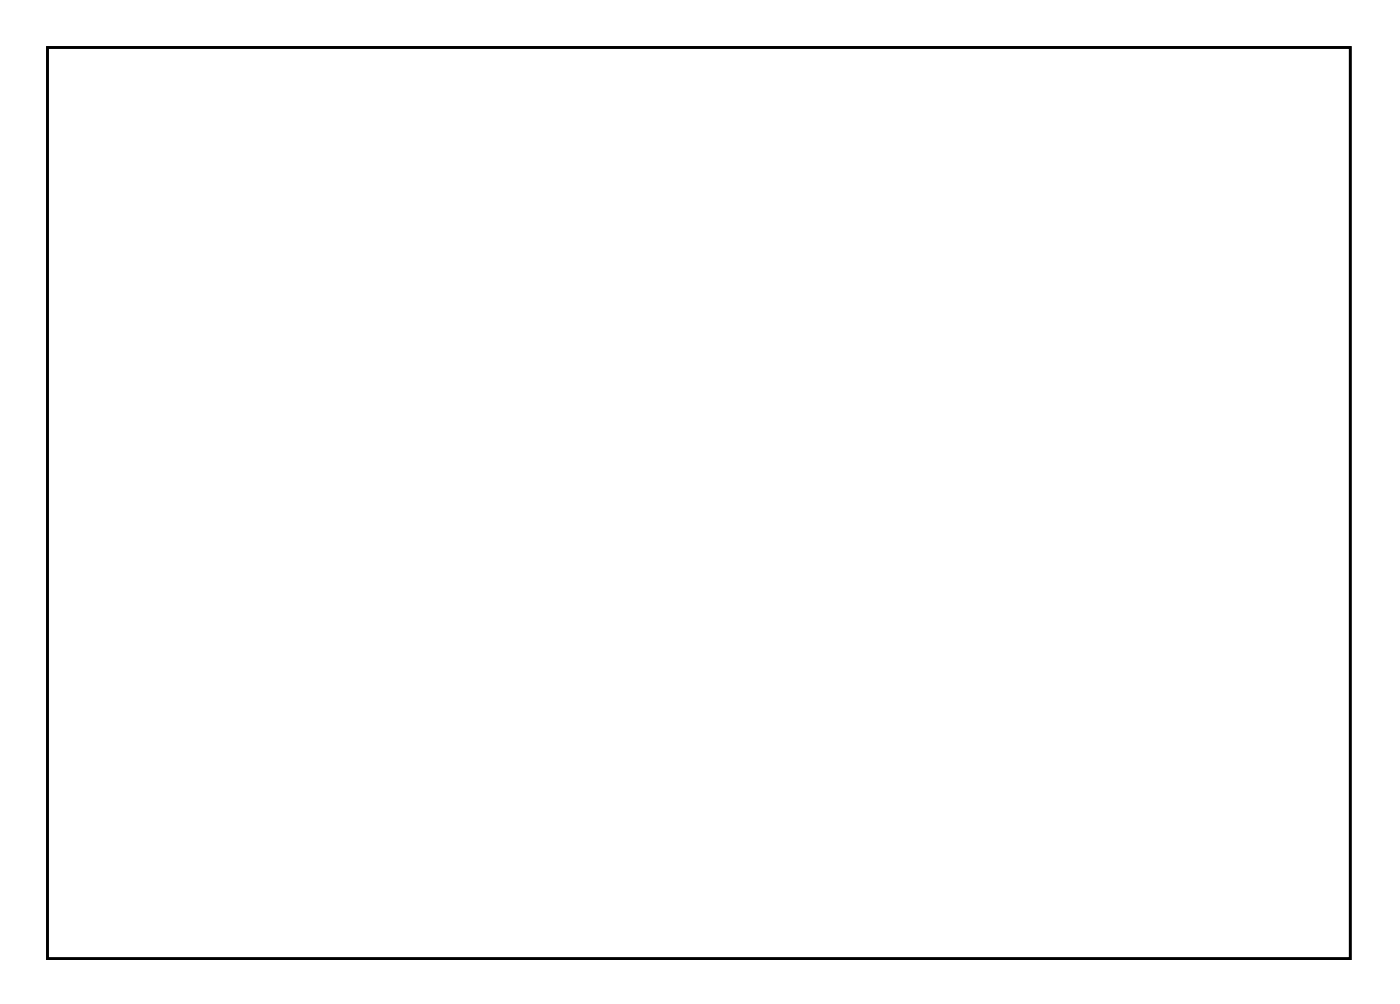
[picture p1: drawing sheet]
<svg xmlns="http://www.w3.org/2000/svg" width="107mm" height="77mm" viewBox="0 0 107 77" stroke-linecap="round" stroke-linejoin="round" font-family="sans-serif">
<path d="M3.6 3.6h99.8v69.8h-99.8z" fill="none" stroke="#000" stroke-width=".2"/>
<path d="M3.6 3.6v69.8h99.8v-69.8zM3.6 3.6h99.8v69.8h-99.8z" fill="#000"/>
<circle cx="86.2" cy="67.1" r="1.5" fill="#fff"/>
<circle cx="86.2" cy="67.1" r="1.5" fill="none" stroke="#fff" stroke-width=".76" stroke-linecap="butt"/>
<circle cx="84.8" cy="55.9" r=".8" fill="#fff"/>
<circle cx="84.8" cy="55.9" r=".8" fill="none" stroke="#fff" stroke-width=".85" stroke-linecap="butt"/>
<circle cx="86.2" cy="48" r="1.5" fill="#fff"/>
<circle cx="86.2" cy="48" r="1.5" fill="none" stroke="#fff" stroke-width=".76" stroke-linecap="butt"/>
<circle cx="69.5" cy="47.4" r=".69" fill="#fff"/>
<circle cx="69.5" cy="47.4" r=".69" fill="none" stroke="#fff" stroke-width=".64" stroke-linecap="butt"/>
<circle cx="69.5" cy="49.9" r=".69" fill="#fff"/>
<circle cx="69.5" cy="49.9" r=".69" fill="none" stroke="#fff" stroke-width=".64" stroke-linecap="butt"/>
<circle cx="69.5" cy="52.5" r=".69" fill="#fff"/>
<circle cx="69.5" cy="52.5" r=".69" fill="none" stroke="#fff" stroke-width=".64" stroke-linecap="butt"/>
<circle cx="69.5" cy="55" r=".69" fill="#fff"/>
<circle cx="69.5" cy="55" r=".69" fill="none" stroke="#fff" stroke-width=".64" stroke-linecap="butt"/>
<circle cx="69.5" cy="57.6" r=".69" fill="#fff"/>
<circle cx="69.5" cy="57.6" r=".69" fill="none" stroke="#fff" stroke-width=".64" stroke-linecap="butt"/>
<circle cx="69.5" cy="60.1" r=".69" fill="#fff"/>
<circle cx="69.5" cy="60.1" r=".69" fill="none" stroke="#fff" stroke-width=".64" stroke-linecap="butt"/>
<circle cx="69.5" cy="62.6" r=".69" fill="#fff"/>
<circle cx="69.5" cy="62.6" r=".69" fill="none" stroke="#fff" stroke-width=".64" stroke-linecap="butt"/>
<circle cx="69.5" cy="65.2" r=".69" fill="#fff"/>
<circle cx="69.5" cy="65.2" r=".69" fill="none" stroke="#fff" stroke-width=".64" stroke-linecap="butt"/>
<circle cx="69.5" cy="67.7" r=".69" fill="#fff"/>
<circle cx="69.5" cy="67.7" r=".69" fill="none" stroke="#fff" stroke-width=".64" stroke-linecap="butt"/>
<circle cx="84.8" cy="59.4" r=".8" fill="#fff"/>
<circle cx="84.8" cy="59.4" r=".8" fill="none" stroke="#fff" stroke-width=".85" stroke-linecap="butt"/>
<circle cx="87.3" cy="32.2" r=".74" fill="#fff"/>
<circle cx="87.3" cy="32.2" r=".74" fill="none" stroke="#fff" stroke-width=".76" stroke-linecap="butt"/>
<circle cx="84.8" cy="32.2" r=".74" fill="#fff"/>
<circle cx="84.8" cy="32.2" r=".74" fill="none" stroke="#fff" stroke-width=".76" stroke-linecap="butt"/>
<circle cx="82.2" cy="32.2" r=".74" fill="#fff"/>
<circle cx="82.2" cy="32.2" r=".74" fill="none" stroke="#fff" stroke-width=".76" stroke-linecap="butt"/>
<circle cx="79.7" cy="32.2" r=".74" fill="#fff"/>
<circle cx="79.7" cy="32.2" r=".74" fill="none" stroke="#fff" stroke-width=".76" stroke-linecap="butt"/>
<circle cx="29" cy="67.7" r=".74" fill="#fff"/>
<circle cx="29" cy="67.7" r=".74" fill="none" stroke="#fff" stroke-width=".76" stroke-linecap="butt"/>
<circle cx="29" cy="65.1" r=".74" fill="#fff"/>
<circle cx="29" cy="65.1" r=".74" fill="none" stroke="#fff" stroke-width=".76" stroke-linecap="butt"/>
<circle cx="29" cy="62.6" r=".74" fill="#fff"/>
<circle cx="29" cy="62.6" r=".74" fill="none" stroke="#fff" stroke-width=".76" stroke-linecap="butt"/>
<circle cx="41.7" cy="11.8" r=".74" fill="#fff"/>
<circle cx="41.7" cy="11.8" r=".74" fill="none" stroke="#fff" stroke-width=".76" stroke-linecap="butt"/>
<circle cx="39.1" cy="11.8" r=".74" fill="#fff"/>
<circle cx="39.1" cy="11.8" r=".74" fill="none" stroke="#fff" stroke-width=".76" stroke-linecap="butt"/>
<circle cx="36.6" cy="11.8" r=".74" fill="#fff"/>
<circle cx="36.6" cy="11.8" r=".74" fill="none" stroke="#fff" stroke-width=".76" stroke-linecap="butt"/>
<circle cx="34" cy="11.8" r=".74" fill="#fff"/>
<circle cx="34" cy="11.8" r=".74" fill="none" stroke="#fff" stroke-width=".76" stroke-linecap="butt"/>
<path d="M30.8 11h1.4v1.5h-1.4z" fill="#fff"/>
<path d="M30.8 11h1.4v1.5h-1.4z" fill="none" stroke="#fff" stroke-width=".76" stroke-linecap="butt"/>
<circle cx="31.5" cy="11.8" r=".74" fill="#fff"/>
<circle cx="31.5" cy="11.8" r=".74" fill="none" stroke="#fff" stroke-width=".76" stroke-linecap="butt"/>
<circle cx="21.3" cy="11.8" r=".74" fill="#fff"/>
<circle cx="21.3" cy="11.8" r=".74" fill="none" stroke="#fff" stroke-width=".76" stroke-linecap="butt"/>
<circle cx="18.8" cy="11.8" r=".74" fill="#fff"/>
<circle cx="18.8" cy="11.8" r=".74" fill="none" stroke="#fff" stroke-width=".76" stroke-linecap="butt"/>
<circle cx="16.3" cy="11.8" r=".74" fill="#fff"/>
<circle cx="16.3" cy="11.8" r=".74" fill="none" stroke="#fff" stroke-width=".76" stroke-linecap="butt"/>
<circle cx="13.7" cy="11.8" r=".74" fill="#fff"/>
<circle cx="13.7" cy="11.8" r=".74" fill="none" stroke="#fff" stroke-width=".76" stroke-linecap="butt"/>
<path d="M10.4 11h1.5v1.5h-1.5z" fill="#fff"/>
<path d="M10.4 11h1.5v1.5h-1.5z" fill="none" stroke="#fff" stroke-width=".76" stroke-linecap="butt"/>
<circle cx="11.2" cy="11.8" r=".74" fill="#fff"/>
<circle cx="11.2" cy="11.8" r=".74" fill="none" stroke="#fff" stroke-width=".76" stroke-linecap="butt"/>
<circle cx="13.7" cy="29.6" r=".57" fill="#fff"/>
<circle cx="13.7" cy="29.6" r=".57" fill="none" stroke="#fff" stroke-width=".43"/>
<path d="M13.3 28.5l-.2 .4v1.3a.66 .66 0 0 0 .6 .7 .66 .66 0 0 0 .7-.7v-1.3a.66 .66 0 0 0-.4-.6 .66 .66 0 0 0-.7 .2zM13.3 29.6a.41 .41 0 0 1 .8 0 .41 .41 0 0 1-.8 0z" fill="#fff"/>
<g fill="none" stroke="#fff" stroke-width=".51">
<path d="M13.3 28.5a.66 .66 0 0 1 .7-.2 .66 .66 0 0 1 .4 .6v1.3a.66 .66 0 0 1-.7 .7 .66 .66 0 0 1-.6-.7v-1.3z"/>
<circle cx="13.7" cy="29.6" r=".41"/>
</g>
<circle cx="16.3" cy="29.6" r=".57" fill="#fff"/>
<circle cx="16.3" cy="29.6" r=".57" fill="none" stroke="#fff" stroke-width=".43"/>
<path d="M15.8 28.5l-.2 .4v1.3a.66 .66 0 0 0 .7 .7 .66 .66 0 0 0 .6-.7v-1.3a.66 .66 0 0 0-.4-.6 .66 .66 0 0 0-.7 .2zM15.9 29.6a.41 .41 0 0 1 .8 0 .41 .41 0 0 1-.8 0z" fill="#fff"/>
<g fill="none" stroke="#fff" stroke-width=".51">
<path d="M15.8 28.5a.66 .66 0 0 1 .7-.2 .66 .66 0 0 1 .4 .6v1.3a.66 .66 0 0 1-.6 .7 .66 .66 0 0 1-.7-.7v-1.3z"/>
<circle cx="16.3" cy="29.6" r=".41"/>
</g>
<circle cx="18.8" cy="29.6" r=".57" fill="#fff"/>
<circle cx="18.8" cy="29.6" r=".57" fill="none" stroke="#fff" stroke-width=".43"/>
<path d="M18.3 28.5l-.2 .4v1.3a.66 .66 0 0 0 .7 .7 .66 .66 0 0 0 .7-.7v-1.3a.66 .66 0 0 0-.4-.6 .66 .66 0 0 0-.8 .2zM18.4 29.6a.41 .41 0 0 1 .8 0 .41 .41 0 0 1-.8 0z" fill="#fff"/>
<g fill="none" stroke="#fff" stroke-width=".51">
<path d="M18.3 28.5a.66 .66 0 0 1 .8-.2 .66 .66 0 0 1 .4 .6v1.3a.66 .66 0 0 1-.7 .7 .66 .66 0 0 1-.7-.7v-1.3z"/>
<circle cx="18.8" cy="29.6" r=".41"/>
</g>
<circle cx="21.3" cy="29.6" r=".57" fill="#fff"/>
<circle cx="21.3" cy="29.6" r=".57" fill="none" stroke="#fff" stroke-width=".43"/>
<path d="M20.9 28.5l-.2 .4v1.3a.66 .66 0 0 0 .6 .7 .66 .66 0 0 0 .7-.7v-1.3a.66 .66 0 0 0-.4-.6 .66 .66 0 0 0-.7 .2zM20.9 29.6a.45 .45 0 0 1 .9 0 .45 .45 0 0 1-.9 0z" fill="#fff"/>
<g fill="none" stroke="#fff" stroke-width=".51">
<path d="M20.9 28.5a.66 .66 0 0 1 .7-.2 .66 .66 0 0 1 .4 .6v1.3a.66 .66 0 0 1-.7 .7 .66 .66 0 0 1-.6-.7v-1.3z"/>
<circle cx="21.3" cy="29.6" r=".41"/>
</g>
<circle cx="23.9" cy="29.6" r=".57" fill="#fff"/>
<circle cx="23.9" cy="29.6" r=".57" fill="none" stroke="#fff" stroke-width=".43"/>
<path d="M23.4 28.5l-.2 .4v1.3a.66 .66 0 0 0 .7 .7 .66 .66 0 0 0 .6-.7v-1.3a.66 .66 0 0 0-.4-.6 .66 .66 0 0 0-.7 .2zM23.5 29.6a.41 .41 0 0 1 .8 0 .41 .41 0 0 1-.8 0z" fill="#fff"/>
<g fill="none" stroke="#fff" stroke-width=".51">
<path d="M23.4 28.5a.66 .66 0 0 1 .7-.2 .66 .66 0 0 1 .4 .6v1.3a.66 .66 0 0 1-.6 .7 .66 .66 0 0 1-.7-.7v-1.3z"/>
<circle cx="23.9" cy="29.6" r=".41"/>
</g>
<circle cx="26.4" cy="29.6" r=".57" fill="#fff"/>
<circle cx="26.4" cy="29.6" r=".57" fill="none" stroke="#fff" stroke-width=".43"/>
<path d="M26 28.5l-.2 .4v1.3a.66 .66 0 0 0 .6 .7 .66 .66 0 0 0 .7-.7v-1.3a.66 .66 0 0 0-.4-.6 .66 .66 0 0 0-.7 .2zM26 29.6a.41 .41 0 0 1 .8 0 .41 .41 0 0 1-.8 0z" fill="#fff"/>
<g fill="none" stroke="#fff" stroke-width=".51">
<path d="M26 28.5a.66 .66 0 0 1 .7-.2 .66 .66 0 0 1 .4 .6v1.3a.66 .66 0 0 1-.7 .7 .66 .66 0 0 1-.6-.7v-1.3z"/>
<circle cx="26.4" cy="29.6" r=".41"/>
</g>
<circle cx="29" cy="29.6" r=".57" fill="#fff"/>
<circle cx="29" cy="29.6" r=".57" fill="none" stroke="#fff" stroke-width=".43"/>
<path d="M28.5 28.5l-.2 .4v1.3a.66 .66 0 0 0 .7 .7 .66 .66 0 0 0 .6-.7v-1.3a.66 .66 0 0 0-.4-.6 .66 .66 0 0 0-.7 .2zM28.6 29.6a.41 .41 0 0 1 .8 0 .41 .41 0 0 1-.8 0z" fill="#fff"/>
<g fill="none" stroke="#fff" stroke-width=".51">
<path d="M28.5 28.5a.66 .66 0 0 1 .7-.2 .66 .66 0 0 1 .4 .6v1.3a.66 .66 0 0 1-.6 .7 .66 .66 0 0 1-.7-.7v-1.3z"/>
<circle cx="29" cy="29.6" r=".41"/>
</g>
<circle cx="31.5" cy="29.6" r=".57" fill="#fff"/>
<circle cx="31.5" cy="29.6" r=".57" fill="none" stroke="#fff" stroke-width=".43"/>
<path d="M31 28.5l-.2 .4v1.3a.66 .66 0 0 0 .7 .7 .66 .66 0 0 0 .7-.7v-1.3a.66 .66 0 0 0-.4-.6 .66 .66 0 0 0-.8 .2zM31.1 29.6a.41 .41 0 0 1 .8 0 .41 .41 0 0 1-.8 0z" fill="#fff"/>
<g fill="none" stroke="#fff" stroke-width=".51">
<path d="M31 28.5a.66 .66 0 0 1 .8-.2 .66 .66 0 0 1 .4 .6v1.3a.66 .66 0 0 1-.7 .7 .66 .66 0 0 1-.7-.7v-1.3z"/>
<circle cx="31.5" cy="29.6" r=".41"/>
</g>
<circle cx="34" cy="29.6" r=".57" fill="#fff"/>
<circle cx="34" cy="29.6" r=".57" fill="none" stroke="#fff" stroke-width=".43"/>
<path d="M33.6 28.5l-.2 .4v1.3a.66 .66 0 0 0 .6 .7 .66 .66 0 0 0 .7-.7v-1.3a.66 .66 0 0 0-.4-.6 .66 .66 0 0 0-.7 .2zM33.6 29.6a.45 .45 0 0 1 .9 0 .45 .45 0 0 1-.9 0z" fill="#fff"/>
<g fill="none" stroke="#fff" stroke-width=".51">
<path d="M33.6 28.5a.66 .66 0 0 1 .7-.2 .66 .66 0 0 1 .4 .6v1.3a.66 .66 0 0 1-.7 .7 .66 .66 0 0 1-.6-.7v-1.3z"/>
<circle cx="34" cy="29.6" r=".41"/>
</g>
<circle cx="36.6" cy="29.6" r=".57" fill="#fff"/>
<circle cx="36.6" cy="29.6" r=".57" fill="none" stroke="#fff" stroke-width=".43"/>
<path d="M36.1 28.5l-.2 .4v1.3a.66 .66 0 0 0 .7 .7 .66 .66 0 0 0 .6-.7v-1.3a.66 .66 0 0 0-.4-.6 .66 .66 0 0 0-.7 .2zM36.2 29.6a.41 .41 0 0 1 .8 0 .41 .41 0 0 1-.8 0z" fill="#fff"/>
<g fill="none" stroke="#fff" stroke-width=".51">
<path d="M36.1 28.5a.66 .66 0 0 1 .7-.2 .66 .66 0 0 1 .4 .6v1.3a.66 .66 0 0 1-.6 .7 .66 .66 0 0 1-.7-.7v-1.3z"/>
<circle cx="36.6" cy="29.6" r=".41"/>
</g>
<circle cx="39.1" cy="29.6" r=".57" fill="#fff"/>
<circle cx="39.1" cy="29.6" r=".57" fill="none" stroke="#fff" stroke-width=".43"/>
<path d="M38.7 28.5l-.2 .4v1.3a.66 .66 0 0 0 .6 .7 .66 .66 0 0 0 .7-.7v-1.3a.66 .66 0 0 0-.4-.6 .66 .66 0 0 0-.7 .2zM38.7 29.6a.41 .41 0 0 1 .8 0 .41 .41 0 0 1-.8 0z" fill="#fff"/>
<g fill="none" stroke="#fff" stroke-width=".51">
<path d="M38.7 28.5a.66 .66 0 0 1 .7-.2 .66 .66 0 0 1 .4 .6v1.3a.66 .66 0 0 1-.7 .7 .66 .66 0 0 1-.6-.7v-1.3z"/>
<circle cx="39.1" cy="29.6" r=".41"/>
</g>
<circle cx="41.7" cy="29.6" r=".57" fill="#fff"/>
<circle cx="41.7" cy="29.6" r=".57" fill="none" stroke="#fff" stroke-width=".43"/>
<path d="M41.2 28.5l-.2 .4v1.3a.66 .66 0 0 0 .7 .7 .66 .66 0 0 0 .6-.7v-1.3a.66 .66 0 0 0-.4-.6 .66 .66 0 0 0-.7 .2zM41.2 29.6a.45 .45 0 0 1 .9 0 .45 .45 0 0 1-.9 0z" fill="#fff"/>
<g fill="none" stroke="#fff" stroke-width=".51">
<path d="M41.2 28.5a.66 .66 0 0 1 .7-.2 .66 .66 0 0 1 .4 .6v1.3a.66 .66 0 0 1-.6 .7 .66 .66 0 0 1-.7-.7v-1.3z"/>
<circle cx="41.7" cy="29.6" r=".41"/>
</g>
<circle cx="44.2" cy="29.6" r=".57" fill="#fff"/>
<circle cx="44.2" cy="29.6" r=".57" fill="none" stroke="#fff" stroke-width=".43"/>
<path d="M43.7 28.5l-.2 .4v1.3a.66 .66 0 0 0 .7 .7 .66 .66 0 0 0 .7-.7v-1.3a.66 .66 0 0 0-.4-.6 .66 .66 0 0 0-.8 .2zM43.8 29.6a.41 .41 0 0 1 .8 0 .41 .41 0 0 1-.8 0z" fill="#fff"/>
<g fill="none" stroke="#fff" stroke-width=".51">
<path d="M43.7 28.5a.66 .66 0 0 1 .8-.2 .66 .66 0 0 1 .4 .6v1.3a.66 .66 0 0 1-.7 .7 .66 .66 0 0 1-.7-.7v-1.3z"/>
<circle cx="44.2" cy="29.6" r=".41"/>
</g>
<circle cx="46.7" cy="29.6" r=".57" fill="#fff"/>
<circle cx="46.7" cy="29.6" r=".57" fill="none" stroke="#fff" stroke-width=".43"/>
<path d="M46.3 28.5l-.2 .4v1.3a.66 .66 0 0 0 .6 .7 .66 .66 0 0 0 .7-.7v-1.3a.66 .66 0 0 0-.4-.6 .66 .66 0 0 0-.7 .2zM46.3 29.6a.45 .45 0 0 1 .9 0 .45 .45 0 0 1-.9 0z" fill="#fff"/>
<g fill="none" stroke="#fff" stroke-width=".51">
<path d="M46.3 28.5a.66 .66 0 0 1 .7-.2 .66 .66 0 0 1 .4 .6v1.3a.66 .66 0 0 1-.7 .7 .66 .66 0 0 1-.6-.7v-1.3z"/>
<circle cx="46.7" cy="29.6" r=".41"/>
</g>
<circle cx="49.3" cy="29.6" r=".57" fill="#fff"/>
<circle cx="49.3" cy="29.6" r=".57" fill="none" stroke="#fff" stroke-width=".43"/>
<path d="M48.8 28.5l-.2 .4v1.3a.66 .66 0 0 0 .7 .7 .66 .66 0 0 0 .6-.7v-1.3a.66 .66 0 0 0-.4-.6 .66 .66 0 0 0-.7 .2zM48.9 29.6a.41 .41 0 0 1 .8 0 .41 .41 0 0 1-.8 0z" fill="#fff"/>
<g fill="none" stroke="#fff" stroke-width=".51">
<path d="M48.8 28.5a.66 .66 0 0 1 .7-.2 .66 .66 0 0 1 .4 .6v1.3a.66 .66 0 0 1-.6 .7 .66 .66 0 0 1-.7-.7v-1.3z"/>
<circle cx="49.3" cy="29.6" r=".41"/>
</g>
<circle cx="49.3" cy="55" r=".57" fill="#fff"/>
<circle cx="49.3" cy="55" r=".57" fill="none" stroke="#fff" stroke-width=".43"/>
<path d="M48.8 53.8l-.2 .5v1.3a.66 .66 0 0 0 .7 .6 .66 .66 0 0 0 .6-.6v-1.3a.66 .66 0 0 0-.4-.6 .66 .66 0 0 0-.7 .1zM48.9 54.9a.41 .41 0 0 1 .8 0 .41 .41 0 0 1-.8 0z" fill="#fff"/>
<g fill="none" stroke="#fff" stroke-width=".51">
<path d="M48.8 53.8a.66 .66 0 0 1 .7-.1 .66 .66 0 0 1 .4 .6v1.3a.66 .66 0 0 1-.6 .6 .66 .66 0 0 1-.7-.6v-1.3z"/>
<circle cx="49.3" cy="54.9" r=".41"/>
</g>
<circle cx="46.7" cy="55" r=".57" fill="#fff"/>
<circle cx="46.7" cy="55" r=".57" fill="none" stroke="#fff" stroke-width=".43"/>
<path d="M46.3 53.8l-.2 .5v1.3a.66 .66 0 0 0 .6 .6 .66 .66 0 0 0 .7-.6v-1.3a.66 .66 0 0 0-.4-.6 .66 .66 0 0 0-.7 .1zM46.3 54.9a.45 .45 0 0 1 .9 0 .45 .45 0 0 1-.9 0z" fill="#fff"/>
<g fill="none" stroke="#fff" stroke-width=".51">
<path d="M46.3 53.8a.66 .66 0 0 1 .7-.1 .66 .66 0 0 1 .4 .6v1.3a.66 .66 0 0 1-.7 .6 .66 .66 0 0 1-.6-.6v-1.3z"/>
<circle cx="46.7" cy="54.9" r=".41"/>
</g>
<circle cx="44.2" cy="55" r=".57" fill="#fff"/>
<circle cx="44.2" cy="55" r=".57" fill="none" stroke="#fff" stroke-width=".43"/>
<path d="M43.7 53.8l-.2 .5v1.3a.66 .66 0 0 0 .7 .6 .66 .66 0 0 0 .7-.6v-1.3a.66 .66 0 0 0-.4-.6 .66 .66 0 0 0-.8 .1zM43.8 54.9a.41 .41 0 0 1 .8 0 .41 .41 0 0 1-.8 0z" fill="#fff"/>
<g fill="none" stroke="#fff" stroke-width=".51">
<path d="M43.7 53.8a.66 .66 0 0 1 .8-.1 .66 .66 0 0 1 .4 .6v1.3a.66 .66 0 0 1-.7 .6 .66 .66 0 0 1-.7-.6v-1.3z"/>
<circle cx="44.2" cy="54.9" r=".41"/>
</g>
<circle cx="41.7" cy="55" r=".57" fill="#fff"/>
<circle cx="41.7" cy="55" r=".57" fill="none" stroke="#fff" stroke-width=".43"/>
<path d="M41.2 53.8l-.2 .5v1.3a.66 .66 0 0 0 .7 .6 .66 .66 0 0 0 .6-.6v-1.3a.66 .66 0 0 0-.4-.6 .66 .66 0 0 0-.7 .1zM41.2 54.9a.45 .45 0 0 1 .9 0 .45 .45 0 0 1-.9 0z" fill="#fff"/>
<g fill="none" stroke="#fff" stroke-width=".51">
<path d="M41.2 53.8a.66 .66 0 0 1 .7-.1 .66 .66 0 0 1 .4 .6v1.3a.66 .66 0 0 1-.6 .6 .66 .66 0 0 1-.7-.6v-1.3z"/>
<circle cx="41.7" cy="54.9" r=".41"/>
</g>
<circle cx="39.1" cy="55" r=".57" fill="#fff"/>
<circle cx="39.1" cy="55" r=".57" fill="none" stroke="#fff" stroke-width=".43"/>
<path d="M38.7 53.8l-.2 .5v1.3a.66 .66 0 0 0 .6 .7 .66 .66 0 0 0 .7-.7v-1.3a.66 .66 0 0 0-.4-.6 .66 .66 0 0 0-.7 .1zM38.7 54.9a.41 .41 0 0 1 .8 0 .41 .41 0 0 1-.8 0z" fill="#fff"/>
<g fill="none" stroke="#fff" stroke-width=".51">
<path d="M38.7 53.8a.66 .66 0 0 1 .7-.1 .66 .66 0 0 1 .4 .6v1.3a.66 .66 0 0 1-.7 .7 .66 .66 0 0 1-.6-.7v-1.3z"/>
<circle cx="39.1" cy="54.9" r=".41"/>
</g>
<circle cx="36.6" cy="55" r=".57" fill="#fff"/>
<circle cx="36.6" cy="55" r=".57" fill="none" stroke="#fff" stroke-width=".43"/>
<path d="M36.1 53.8l-.2 .5v1.3a.66 .66 0 0 0 .7 .6 .66 .66 0 0 0 .6-.6v-1.3a.66 .66 0 0 0-.4-.6 .66 .66 0 0 0-.7 .1zM36.2 54.9a.41 .41 0 0 1 .8 0 .41 .41 0 0 1-.8 0z" fill="#fff"/>
<g fill="none" stroke="#fff" stroke-width=".51">
<path d="M36.1 53.8a.66 .66 0 0 1 .7-.1 .66 .66 0 0 1 .4 .6v1.3a.66 .66 0 0 1-.6 .6 .66 .66 0 0 1-.7-.6v-1.3z"/>
<circle cx="36.6" cy="54.9" r=".41"/>
</g>
<circle cx="34" cy="55" r=".57" fill="#fff"/>
<circle cx="34" cy="55" r=".57" fill="none" stroke="#fff" stroke-width=".43"/>
<path d="M33.6 53.8l-.2 .5v1.3a.66 .66 0 0 0 .6 .6 .66 .66 0 0 0 .7-.6v-1.3a.66 .66 0 0 0-.4-.6 .66 .66 0 0 0-.7 .1zM33.6 54.9a.45 .45 0 0 1 .9 0 .45 .45 0 0 1-.9 0z" fill="#fff"/>
<g fill="none" stroke="#fff" stroke-width=".51">
<path d="M33.6 53.8a.66 .66 0 0 1 .7-.1 .66 .66 0 0 1 .4 .6v1.3a.66 .66 0 0 1-.7 .6 .66 .66 0 0 1-.6-.6v-1.3z"/>
<circle cx="34" cy="54.9" r=".41"/>
</g>
<circle cx="31.5" cy="55" r=".57" fill="#fff"/>
<circle cx="31.5" cy="55" r=".57" fill="none" stroke="#fff" stroke-width=".43"/>
<path d="M31 53.8l-.2 .5v1.3a.66 .66 0 0 0 .7 .6 .66 .66 0 0 0 .7-.6v-1.3a.66 .66 0 0 0-.4-.6 .66 .66 0 0 0-.8 .1zM31.1 54.9a.41 .41 0 0 1 .8 0 .41 .41 0 0 1-.8 0z" fill="#fff"/>
<g fill="none" stroke="#fff" stroke-width=".51">
<path d="M31 53.8a.66 .66 0 0 1 .8-.1 .66 .66 0 0 1 .4 .6v1.3a.66 .66 0 0 1-.7 .6 .66 .66 0 0 1-.7-.6v-1.3z"/>
<circle cx="31.5" cy="54.9" r=".41"/>
</g>
<circle cx="29" cy="55" r=".57" fill="#fff"/>
<circle cx="29" cy="55" r=".57" fill="none" stroke="#fff" stroke-width=".43"/>
<path d="M28.5 53.8l-.2 .5v1.3a.66 .66 0 0 0 .7 .6 .66 .66 0 0 0 .6-.6v-1.3a.66 .66 0 0 0-.4-.6 .66 .66 0 0 0-.7 .1zM28.6 54.9a.41 .41 0 0 1 .8 0 .41 .41 0 0 1-.8 0z" fill="#fff"/>
<g fill="none" stroke="#fff" stroke-width=".51">
<path d="M28.5 53.8a.66 .66 0 0 1 .7-.1 .66 .66 0 0 1 .4 .6v1.3a.66 .66 0 0 1-.6 .6 .66 .66 0 0 1-.7-.6v-1.3z"/>
<circle cx="29" cy="54.9" r=".41"/>
</g>
<circle cx="26.4" cy="55" r=".57" fill="#fff"/>
<circle cx="26.4" cy="55" r=".57" fill="none" stroke="#fff" stroke-width=".43"/>
<path d="M26 53.8l-.2 .5v1.3a.66 .66 0 0 0 .6 .6 .66 .66 0 0 0 .7-.6v-1.3a.66 .66 0 0 0-.4-.6 .66 .66 0 0 0-.7 .1zM26 54.9a.41 .41 0 0 1 .8 0 .41 .41 0 0 1-.8 0z" fill="#fff"/>
<g fill="none" stroke="#fff" stroke-width=".51">
<path d="M26 53.8a.66 .66 0 0 1 .7-.1 .66 .66 0 0 1 .4 .6v1.3a.66 .66 0 0 1-.7 .6 .66 .66 0 0 1-.6-.6v-1.3z"/>
<circle cx="26.4" cy="54.9" r=".41"/>
</g>
<circle cx="23.9" cy="55" r=".57" fill="#fff"/>
<circle cx="23.9" cy="55" r=".57" fill="none" stroke="#fff" stroke-width=".43"/>
<path d="M23.4 53.8l-.2 .5v1.3a.66 .66 0 0 0 .7 .6 .66 .66 0 0 0 .6-.6v-1.3a.66 .66 0 0 0-.4-.6 .66 .66 0 0 0-.7 .1zM23.5 54.9a.41 .41 0 0 1 .8 0 .41 .41 0 0 1-.8 0z" fill="#fff"/>
<g fill="none" stroke="#fff" stroke-width=".51">
<path d="M23.4 53.8a.66 .66 0 0 1 .7-.1 .66 .66 0 0 1 .4 .6v1.3a.66 .66 0 0 1-.6 .6 .66 .66 0 0 1-.7-.6v-1.3z"/>
<circle cx="23.9" cy="54.9" r=".41"/>
</g>
<circle cx="21.3" cy="55" r=".57" fill="#fff"/>
<circle cx="21.3" cy="55" r=".57" fill="none" stroke="#fff" stroke-width=".43"/>
<path d="M20.9 53.8l-.2 .5v1.3a.66 .66 0 0 0 .6 .6 .66 .66 0 0 0 .7-.6v-1.3a.66 .66 0 0 0-.4-.6 .66 .66 0 0 0-.7 .1zM20.9 54.9a.45 .45 0 0 1 .9 0 .45 .45 0 0 1-.9 0z" fill="#fff"/>
<g fill="none" stroke="#fff" stroke-width=".51">
<path d="M20.9 53.8a.66 .66 0 0 1 .7-.1 .66 .66 0 0 1 .4 .6v1.3a.66 .66 0 0 1-.7 .6 .66 .66 0 0 1-.6-.6v-1.3z"/>
<circle cx="21.3" cy="54.9" r=".41"/>
</g>
<circle cx="18.8" cy="55" r=".57" fill="#fff"/>
<circle cx="18.8" cy="55" r=".57" fill="none" stroke="#fff" stroke-width=".43"/>
<path d="M18.3 53.8l-.2 .5v1.3a.66 .66 0 0 0 .7 .6 .66 .66 0 0 0 .7-.6v-1.3a.66 .66 0 0 0-.4-.6 .66 .66 0 0 0-.8 .1zM18.4 54.9a.41 .41 0 0 1 .8 0 .41 .41 0 0 1-.8 0z" fill="#fff"/>
<g fill="none" stroke="#fff" stroke-width=".51">
<path d="M18.3 53.8a.66 .66 0 0 1 .8-.1 .66 .66 0 0 1 .4 .6v1.3a.66 .66 0 0 1-.7 .6 .66 .66 0 0 1-.7-.6v-1.3z"/>
<circle cx="18.8" cy="54.9" r=".41"/>
</g>
<circle cx="16.3" cy="55" r=".57" fill="#fff"/>
<circle cx="16.3" cy="55" r=".57" fill="none" stroke="#fff" stroke-width=".43"/>
<path d="M15.8 53.8l-.2 .5v1.3a.66 .66 0 0 0 .7 .6 .66 .66 0 0 0 .6-.6v-1.3a.66 .66 0 0 0-.4-.6 .66 .66 0 0 0-.7 .1zM15.9 54.9a.41 .41 0 0 1 .8 0 .41 .41 0 0 1-.8 0z" fill="#fff"/>
<g fill="none" stroke="#fff" stroke-width=".51">
<path d="M15.8 53.8a.66 .66 0 0 1 .7-.1 .66 .66 0 0 1 .4 .6v1.3a.66 .66 0 0 1-.6 .6 .66 .66 0 0 1-.7-.6v-1.3z"/>
<circle cx="16.3" cy="54.9" r=".41"/>
</g>
<circle cx="13.7" cy="55" r=".57" fill="#fff"/>
<circle cx="13.7" cy="55" r=".57" fill="none" stroke="#fff" stroke-width=".43"/>
<path d="M13.3 53.8l-.2 .5v1.3a.66 .66 0 0 0 .6 .6 .66 .66 0 0 0 .7-.6v-1.3a.66 .66 0 0 0-.4-.6 .66 .66 0 0 0-.7 .1zM13.3 54.9a.41 .41 0 0 1 .8 0 .41 .41 0 0 1-.8 0z" fill="#fff"/>
<g fill="none" stroke="#fff" stroke-width=".51">
<path d="M13.3 53.8a.66 .66 0 0 1 .7-.1 .66 .66 0 0 1 .4 .6v1.3a.66 .66 0 0 1-.7 .6 .66 .66 0 0 1-.6-.6v-1.3z"/>
<circle cx="13.7" cy="54.9" r=".41"/>
</g>
<circle cx="62" cy="11.8" r=".74" fill="#fff"/>
<circle cx="62" cy="11.8" r=".74" fill="none" stroke="#fff" stroke-width=".76" stroke-linecap="butt"/>
<circle cx="59.4" cy="11.8" r=".74" fill="#fff"/>
<circle cx="59.4" cy="11.8" r=".74" fill="none" stroke="#fff" stroke-width=".76" stroke-linecap="butt"/>
<circle cx="56.9" cy="11.8" r=".74" fill="#fff"/>
<circle cx="56.9" cy="11.8" r=".74" fill="none" stroke="#fff" stroke-width=".76" stroke-linecap="butt"/>
<circle cx="54.4" cy="11.8" r=".74" fill="#fff"/>
<circle cx="54.4" cy="11.8" r=".74" fill="none" stroke="#fff" stroke-width=".76" stroke-linecap="butt"/>
<path d="M51.1 11h1.5v1.5h-1.5z" fill="#fff"/>
<path d="M51.1 11h1.5v1.5h-1.5z" fill="none" stroke="#fff" stroke-width=".76" stroke-linecap="butt"/>
<circle cx="51.8" cy="11.8" r=".74" fill="#fff"/>
<circle cx="51.8" cy="11.8" r=".74" fill="none" stroke="#fff" stroke-width=".76" stroke-linecap="butt"/>
<circle cx="23.9" cy="67.7" r=".74" fill="#fff"/>
<circle cx="23.9" cy="67.7" r=".74" fill="none" stroke="#fff" stroke-width=".76" stroke-linecap="butt"/>
<circle cx="23.9" cy="65.1" r=".74" fill="#fff"/>
<circle cx="23.9" cy="65.1" r=".74" fill="none" stroke="#fff" stroke-width=".76" stroke-linecap="butt"/>
<circle cx="23.9" cy="62.6" r=".74" fill="#fff"/>
<circle cx="23.9" cy="62.6" r=".74" fill="none" stroke="#fff" stroke-width=".76" stroke-linecap="butt"/>
<circle cx="31.5" cy="14.3" r=".74" fill="#fff"/>
<circle cx="31.5" cy="14.3" r=".74" fill="none" stroke="#fff" stroke-width=".76" stroke-linecap="butt"/>
<circle cx="44.2" cy="14.3" r=".74" fill="#fff"/>
<circle cx="44.2" cy="14.3" r=".74" fill="none" stroke="#fff" stroke-width=".76" stroke-linecap="butt"/>
<circle cx="23.9" cy="14.3" r=".74" fill="#fff"/>
<circle cx="23.9" cy="14.3" r=".74" fill="none" stroke="#fff" stroke-width=".76" stroke-linecap="butt"/>
<circle cx="100.1" cy="6.7" r="1.75" fill="#fff"/>
<circle cx="100.1" cy="6.7" r="1.75" fill="none" stroke="#fff" stroke-width=".76" stroke-linecap="butt"/>
<circle cx="6.1" cy="6.7" r="1.75" fill="#fff"/>
<circle cx="6.1" cy="6.7" r="1.75" fill="none" stroke="#fff" stroke-width=".76" stroke-linecap="butt"/>
<circle cx="6.1" cy="70.2" r="1.75" fill="#fff"/>
<circle cx="6.1" cy="70.2" r="1.75" fill="none" stroke="#fff" stroke-width=".76" stroke-linecap="butt"/>
<circle cx="100.2" cy="70.2" r="1.75" fill="#fff"/>
<circle cx="100.2" cy="70.2" r="1.75" fill="none" stroke="#fff" stroke-width=".76" stroke-linecap="butt"/>
<circle cx="13.7" cy="14.3" r=".74" fill="#fff"/>
<circle cx="13.7" cy="14.3" r=".74" fill="none" stroke="#fff" stroke-width=".76" stroke-linecap="butt"/>
<circle cx="18.9" cy="67.7" r=".74" fill="#fff"/>
<circle cx="18.9" cy="67.7" r=".74" fill="none" stroke="#fff" stroke-width=".76" stroke-linecap="butt"/>
<circle cx="18.8" cy="65.1" r=".74" fill="#fff"/>
<circle cx="18.8" cy="65.1" r=".74" fill="none" stroke="#fff" stroke-width=".76" stroke-linecap="butt"/>
<circle cx="18.8" cy="62.6" r=".74" fill="#fff"/>
<circle cx="18.8" cy="62.6" r=".74" fill="none" stroke="#fff" stroke-width=".76" stroke-linecap="butt"/>
<circle cx="56.8" cy="34.7" r=".74" fill="#fff"/>
<circle cx="56.8" cy="34.7" r=".74" fill="none" stroke="#fff" stroke-width=".76" stroke-linecap="butt"/>
<circle cx="56.8" cy="37.2" r=".74" fill="#fff"/>
<circle cx="56.8" cy="37.2" r=".74" fill="none" stroke="#fff" stroke-width=".76" stroke-linecap="butt"/>
<circle cx="56.8" cy="39.8" r=".74" fill="#fff"/>
<circle cx="56.8" cy="39.8" r=".74" fill="none" stroke="#fff" stroke-width=".76" stroke-linecap="butt"/>
<circle cx="56.8" cy="42.3" r=".74" fill="#fff"/>
<circle cx="56.8" cy="42.3" r=".74" fill="none" stroke="#fff" stroke-width=".76" stroke-linecap="butt"/>
<circle cx="56.8" cy="44.9" r=".74" fill="#fff"/>
<circle cx="56.8" cy="44.9" r=".74" fill="none" stroke="#fff" stroke-width=".76" stroke-linecap="butt"/>
<circle cx="56.8" cy="47.4" r=".74" fill="#fff"/>
<circle cx="56.8" cy="47.4" r=".74" fill="none" stroke="#fff" stroke-width=".76" stroke-linecap="butt"/>
<circle cx="56.8" cy="49.9" r=".74" fill="#fff"/>
<circle cx="56.8" cy="49.9" r=".74" fill="none" stroke="#fff" stroke-width=".76" stroke-linecap="butt"/>
<circle cx="56.8" cy="52.5" r=".74" fill="#fff"/>
<circle cx="56.8" cy="52.5" r=".74" fill="none" stroke="#fff" stroke-width=".76" stroke-linecap="butt"/>
</svg>
